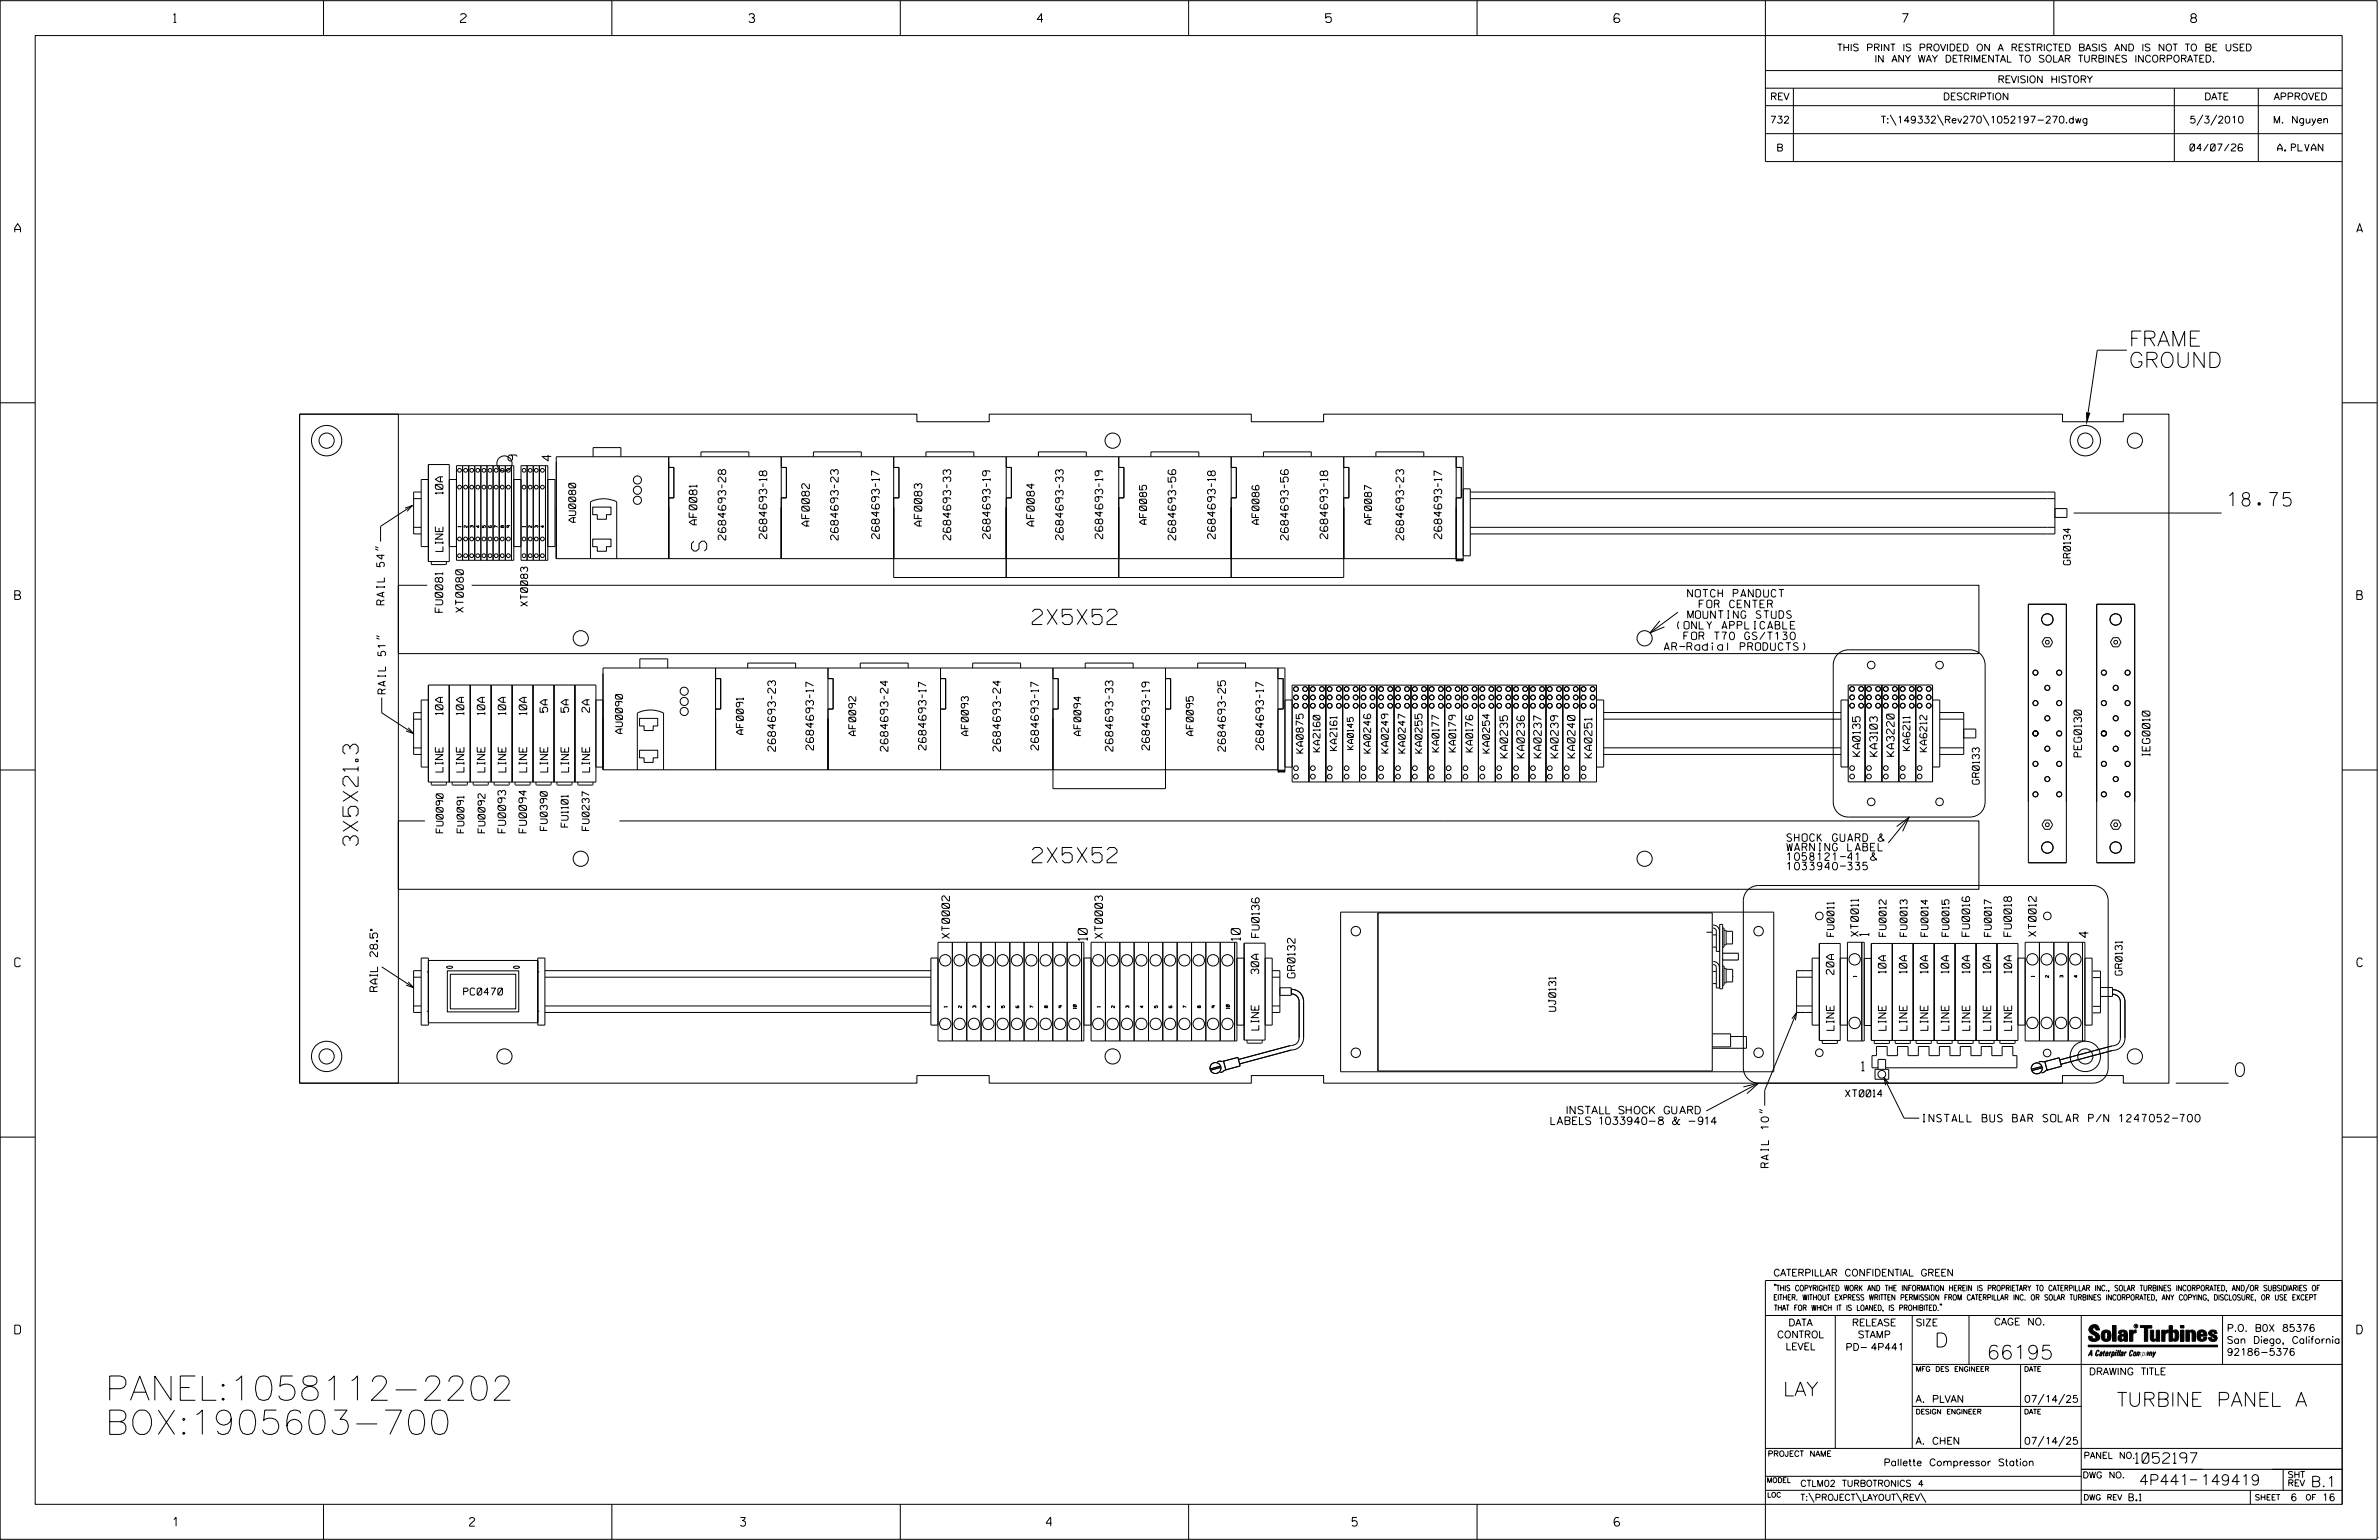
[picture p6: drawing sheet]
<svg xmlns="http://www.w3.org/2000/svg" width="864mm" height="559mm" viewBox="0 0 864 559" stroke-linecap="round" stroke-linejoin="round" font-family="sans-serif">
<defs><g id="words">
<g font-size="8.8">
<text x="38.1" y="508.1">PANEL:1058112-2202</text>
<text x="38.1" y="520.5">BOX:1905603-700</text>
</g>
<g font-size="5.5">
<text x="772.8" y="125.6">FRAME</text>
<text x="772.8" y="133.4">GROUND</text>
<text x="256.5" y="200" transform="rotate(-90 256.5 200)">S</text>
<text x="374.7" y="226.6">2X5X52</text>
<text x="130" y="306.9" transform="rotate(-90 130 306.9)">3X5X21.3</text>
<text x="374.7" y="313">2X5X52</text>
</g>
<g font-size="5.1">
<text x="702.3" y="488.8">D</text>
<text x="721.2" y="493.2">66195</text>
<text x="647.3" y="506.5">LAY</text>
<text x="768.4" y="510.3">TURBINE PANEL A</text>
</g>
<g font-size="5">
<text x="808.9" y="183.7">18.75</text>
<text x="811.5" y="390.6">0</text>
</g>
<g font-size="3.8">
<text x="775.1" y="531">1052197</text>
<text x="776.5" y="538.9">4P441</text>
<text x="798.8" y="538.9">149419</text>
<text x="838.8" y="539.5">B.1</text>
</g>
<g font-size="3.3">
<text x="187.8" y="167.3" transform="rotate(-90 187.8 167.3)">9</text>
<text x="200.1" y="167.3" transform="rotate(-90 200.1 167.3)">4</text>
<text x="394.7" y="341.2" transform="rotate(-90 394.7 341.2)">10</text>
<text x="450.3" y="341.2" transform="rotate(-90 450.3 341.2)">10</text>
<text x="678.4" y="339.6" transform="rotate(-90 678.4 339.6)">1</text>
<text x="758.1" y="340.2" transform="rotate(-90 758.1 340.2)">4</text>
<text x="675.7" y="388.5">1</text>
</g>
<g font-size="3.2">
<text x="63" y="8.2">1</text>
<text x="167.2" y="8.2">2</text>
<text x="271.8" y="8.2">3</text>
<text x="376.5" y="8.2">4</text>
<text x="481.2" y="8.2">5</text>
<text x="690.6" y="8.2">7</text>
<text x="795.3" y="8.2">8</text>
<text x="5.4" y="84.3">A</text>
<text x="855.5" y="84.3">A</text>
<text x="5.4" y="217.5">B</text>
<text x="855.6" y="217.5">B</text>
<text x="5.4" y="350.8">C</text>
<text x="855.6" y="350.8">C</text>
<text x="5.4" y="484">D</text>
<text x="855.6" y="484">D</text>
<text x="62.8" y="553.8">1</text>
<text x="170.4" y="553.8">2</text>
<text x="268.8" y="553.8">3</text>
<text x="379.8" y="553.8">4</text>
<text x="490.8" y="553.8">5</text>
<text x="585.9" y="553.8">6</text>
</g>
<g font-size="2.8">
<text x="160.8" y="179.3" transform="rotate(-90 160.8 179.3)">10A</text>
<text x="253" y="190.4" transform="rotate(-90 253 190.4)">AF0081</text>
<text x="293.8" y="190.9" transform="rotate(-90 293.8 190.9)">AF0082</text>
<text x="334.6" y="190.9" transform="rotate(-90 334.6 190.9)">AF0083</text>
<text x="375.5" y="190.9" transform="rotate(-90 375.5 190.9)">AF0084</text>
<text x="263.4" y="195.9" transform="rotate(-90 263.4 195.9)">2684693-28</text>
<text x="278.3" y="195.5" transform="rotate(-90 278.3 195.5)">2684693-18</text>
<text x="304.3" y="195.9" transform="rotate(-90 304.3 195.9)">2684693-23</text>
<text x="319.2" y="195.5" transform="rotate(-90 319.2 195.5)">2684693-17</text>
<text x="345.1" y="195.9" transform="rotate(-90 345.1 195.9)">2684693-33</text>
<text x="359.5" y="195.5" transform="rotate(-90 359.5 195.5)">2684693-19</text>
<text x="386" y="195.9" transform="rotate(-90 386 195.9)">2684693-33</text>
<text x="400.3" y="195.5" transform="rotate(-90 400.3 195.5)">2684693-19</text>
<text x="426.8" y="195.9" transform="rotate(-90 426.8 195.9)">2684693-56</text>
<text x="441.1" y="195.5" transform="rotate(-90 441.1 195.5)">2684693-18</text>
<text x="467.6" y="195.9" transform="rotate(-90 467.6 195.9)">2684693-56</text>
<text x="482" y="195.5" transform="rotate(-90 482 195.5)">2684693-18</text>
<text x="509.5" y="195.9" transform="rotate(-90 509.5 195.9)">2684693-23</text>
<text x="523.4" y="195.5" transform="rotate(-90 523.4 195.5)">2684693-17</text>
<text x="160.8" y="200.1" transform="rotate(-90 160.8 200.1)">LINE</text>
<text x="139.5" y="219.4" transform="rotate(-90 139.5 219.4)">RAIL 54&quot;</text>
<text x="612.6" y="216.7">NOTCH PANDUCT</text>
<text x="616.8" y="220.5">FOR CENTER</text>
<text x="160.7" y="222.2" transform="rotate(-90 160.7 222.2)">FU0081</text>
<text x="168.2" y="222.2" transform="rotate(-90 168.2 222.2)">XT0080</text>
<text x="611.1" y="224.4">MOUNTING STUDS</text>
<text x="608.5" y="228.2">(ONLY APPLICABLE</text>
<text x="609.9" y="232.1">FOR T70 GS/T130</text>
<text x="604.1" y="236">AR-Radial PRODUCTS)</text>
<text x="140" y="251.7" transform="rotate(-90 140 251.7)">RAIL 51&quot;</text>
<text x="160.8" y="259.4" transform="rotate(-90 160.8 259.4)">10A</text>
<text x="168.4" y="259.4" transform="rotate(-90 168.4 259.4)">10A</text>
<text x="176" y="259.4" transform="rotate(-90 176 259.4)">10A</text>
<text x="183.6" y="259.4" transform="rotate(-90 183.6 259.4)">10A</text>
<text x="191.2" y="259.4" transform="rotate(-90 191.2 259.4)">10A</text>
<text x="198.8" y="258.5" transform="rotate(-90 198.8 258.5)">5A</text>
<text x="206.4" y="258.5" transform="rotate(-90 206.4 258.5)">5A</text>
<text x="214" y="258.5" transform="rotate(-90 214 258.5)">2A</text>
<text x="281.5" y="272.6" transform="rotate(-90 281.5 272.6)">2684693-23</text>
<text x="295.3" y="272.1" transform="rotate(-90 295.3 272.1)">2684693-17</text>
<text x="322.3" y="272.6" transform="rotate(-90 322.3 272.6)">2684693-24</text>
<text x="336.2" y="272.1" transform="rotate(-90 336.2 272.1)">2684693-17</text>
<text x="363.2" y="272.6" transform="rotate(-90 363.2 272.6)">2684693-24</text>
<text x="377" y="272.1" transform="rotate(-90 377 272.1)">2684693-17</text>
<text x="404" y="272.5" transform="rotate(-90 404 272.5)">2684693-33</text>
<text x="417.3" y="272.1" transform="rotate(-90 417.3 272.1)">2684693-19</text>
<text x="444.8" y="272.6" transform="rotate(-90 444.8 272.6)">2684693-25</text>
<text x="458.7" y="272.1" transform="rotate(-90 458.7 272.1)">2684693-17</text>
<text x="547.3" y="275" transform="rotate(-90 547.3 275)">KA0235</text>
<text x="553.4" y="275" transform="rotate(-90 553.4 275)">KA0236</text>
<text x="559.5" y="275" transform="rotate(-90 559.5 275)">KA0237</text>
<text x="565.6" y="275" transform="rotate(-90 565.6 275)">KA0239</text>
<text x="571.8" y="275" transform="rotate(-90 571.8 275)">KA0240</text>
<text x="577.9" y="275" transform="rotate(-90 577.9 275)">KA0251</text>
<text x="675.2" y="274.4" transform="rotate(-90 675.2 274.4)">KA0135</text>
<text x="681.5" y="274.4" transform="rotate(-90 681.5 274.4)">KA3103</text>
<text x="687.6" y="274.4" transform="rotate(-90 687.6 274.4)">KA3220</text>
<text x="755.6" y="274.6" transform="rotate(-90 755.6 274.6)">PEG0130</text>
<text x="780.4" y="274.3" transform="rotate(-90 780.4 274.3)">IEG0010</text>
<text x="160.8" y="280.1" transform="rotate(-90 160.8 280.1)">LINE</text>
<text x="168.4" y="280.1" transform="rotate(-90 168.4 280.1)">LINE</text>
<text x="176" y="280.1" transform="rotate(-90 176 280.1)">LINE</text>
<text x="183.6" y="280.1" transform="rotate(-90 183.6 280.1)">LINE</text>
<text x="191.2" y="280.1" transform="rotate(-90 191.2 280.1)">LINE</text>
<text x="198.8" y="280.1" transform="rotate(-90 198.8 280.1)">LINE</text>
<text x="206.4" y="280.1" transform="rotate(-90 206.4 280.1)">LINE</text>
<text x="214" y="280.1" transform="rotate(-90 214 280.1)">LINE</text>
<text x="183.5" y="302.2" transform="rotate(-90 183.5 302.2)">FU0093</text>
<text x="191.1" y="302.2" transform="rotate(-90 191.1 302.2)">FU0094</text>
<text x="648.7" y="305.3">SHOCK GUARD &amp;</text>
<text x="648.7" y="308.7">WARNING LABEL</text>
<text x="648.7" y="315.6">1033940-335</text>
<text x="648.7" y="312.2">1058121-41 &amp;</text>
<text x="344.7" y="340.5" transform="rotate(-90 344.7 340.5)">XT0002</text>
<text x="400.2" y="340.5" transform="rotate(-90 400.2 340.5)">XT0003</text>
<text x="457.1" y="340.2" transform="rotate(-90 457.1 340.2)">FU0136</text>
<text x="674.6" y="339.8" transform="rotate(-90 674.6 339.8)">XT0011</text>
<text x="715" y="339.8" transform="rotate(-90 715 339.8)">FU0016</text>
<text x="730.2" y="339.8" transform="rotate(-90 730.2 339.8)">FU0018</text>
<text x="739.1" y="339.8" transform="rotate(-90 739.1 339.8)">XT0012</text>
<text x="456.9" y="353.4" transform="rotate(-90 456.9 353.4)">30A</text>
<text x="665.7" y="353.6" transform="rotate(-90 665.7 353.6)">20A</text>
<text x="684.6" y="353.1" transform="rotate(-90 684.6 353.1)">10A</text>
<text x="692.2" y="353.1" transform="rotate(-90 692.2 353.1)">10A</text>
<text x="699.8" y="353.1" transform="rotate(-90 699.8 353.1)">10A</text>
<text x="707.4" y="353.1" transform="rotate(-90 707.4 353.1)">10A</text>
<text x="715" y="353.1" transform="rotate(-90 715 353.1)">10A</text>
<text x="722.6" y="353.1" transform="rotate(-90 722.6 353.1)">10A</text>
<text x="730.2" y="353.1" transform="rotate(-90 730.2 353.1)">10A</text>
<text x="137" y="359.8" transform="rotate(-90 137 359.8)">RAIL 28.5&quot;</text>
<text x="470.1" y="354.8" transform="rotate(-90 470.1 354.8)">GR0132</text>
<text x="456.9" y="373.8" transform="rotate(-90 456.9 373.8)">LINE</text>
<text x="665.8" y="373.9" transform="rotate(-90 665.8 373.9)">LINE</text>
<text x="684.6" y="373.9" transform="rotate(-90 684.6 373.9)">LINE</text>
<text x="692.2" y="373.9" transform="rotate(-90 692.2 373.9)">LINE</text>
<text x="699.8" y="373.9" transform="rotate(-90 699.8 373.9)">LINE</text>
<text x="707.5" y="373.9" transform="rotate(-90 707.5 373.9)">LINE</text>
<text x="715.1" y="373.9" transform="rotate(-90 715.1 373.9)">LINE</text>
<text x="722.7" y="373.9" transform="rotate(-90 722.7 373.9)">LINE</text>
<text x="730.3" y="373.9" transform="rotate(-90 730.3 373.9)">LINE</text>
<text x="568.9" y="404.2">INSTALL SHOCK GUARD</text>
<text x="697.5" y="407.1">INSTALL BUS BAR SOLAR P/N 1247052-700</text>
<text x="563" y="408.1">LABELS 1033940-8 &amp; -914</text>
<text x="642" y="423.6" transform="rotate(-90 642 423.6)">RAIL 10&quot;</text>
</g>
<g font-size="2.5">
<text x="666.9" y="18.5">THIS PRINT IS PROVIDED ON A RESTRICTED BASIS AND IS NOT TO BE USED</text>
<text x="680.5" y="22.6">IN ANY WAY DETRIMENTAL TO SOLAR TURBINES INCORPORATED.</text>
<text x="725.1" y="30">REVISION HISTORY</text>
<text x="642.6" y="36.3">REV</text>
<text x="705.3" y="36.3">DESCRIPTION</text>
<text x="800.2" y="36.3">DATE</text>
<text x="825.4" y="36.3">APPROVED</text>
<text x="642.5" y="44.7">732</text>
<text x="682.8" y="44.7">T:\149332\Rev270\1052197-270.dwg</text>
<text x="794.8" y="44.7">5/3/2010</text>
<text x="825.1" y="44.7">M. Nguyen</text>
<text x="644.8" y="54.8">B</text>
<text x="795" y="54.8">04/07/26</text>
<text x="826.8" y="54.8">A. PLVAN</text>
<text x="209" y="189.5" transform="rotate(-90 209 189.5)">AU0080</text>
<text x="416.2" y="190.3" transform="rotate(-90 416.2 190.3)">AF0085</text>
<text x="457" y="190.3" transform="rotate(-90 457 190.3)">AF0086</text>
<text x="497.9" y="190.3" transform="rotate(-90 497.9 190.3)">AF0087</text>
<text x="751.6" y="204.9" transform="rotate(-90 751.6 204.9)">GR0134</text>
<text x="191.5" y="219.9" transform="rotate(-90 191.5 219.9)">XT0083</text>
<text x="226" y="266.2" transform="rotate(-90 226 266.2)">AU0090</text>
<text x="269.8" y="266.5" transform="rotate(-90 269.8 266.5)">AF0091</text>
<text x="310.7" y="266.9" transform="rotate(-90 310.7 266.9)">AF0092</text>
<text x="351.5" y="266.9" transform="rotate(-90 351.5 266.9)">AF0093</text>
<text x="392.3" y="266.9" transform="rotate(-90 392.3 266.9)">AF0094</text>
<text x="433.2" y="266.9" transform="rotate(-90 433.2 266.9)">AF0095</text>
<text x="473.1" y="273.3" transform="rotate(-90 473.1 273.3)">KA0875</text>
<text x="479.2" y="272.8" transform="rotate(-90 479.2 272.8)">KA2160</text>
<text x="485.3" y="272.4" transform="rotate(-90 485.3 272.4)">KA2161</text>
<text x="497.6" y="273.3" transform="rotate(-90 497.6 273.3)">KA0246</text>
<text x="504" y="273.3" transform="rotate(-90 504 273.3)">KA0249</text>
<text x="510.1" y="273.3" transform="rotate(-90 510.1 273.3)">KA0247</text>
<text x="516.2" y="273.3" transform="rotate(-90 516.2 273.3)">KA0255</text>
<text x="522.3" y="272.8" transform="rotate(-90 522.3 272.8)">KA0177</text>
<text x="528.5" y="272.8" transform="rotate(-90 528.5 272.8)">KA0179</text>
<text x="534.6" y="272.8" transform="rotate(-90 534.6 272.8)">KA0176</text>
<text x="540.7" y="273.3" transform="rotate(-90 540.7 273.3)">KA0254</text>
<text x="693.3" y="272.3" transform="rotate(-90 693.3 272.3)">KA6211</text>
<text x="699.4" y="272.8" transform="rotate(-90 699.4 272.8)">KA6212</text>
<text x="718.5" y="284.5" transform="rotate(-90 718.5 284.5)">GR0133</text>
<text x="160.9" y="302.2" transform="rotate(-90 160.9 302.2)">FU0090</text>
<text x="168.4" y="302.2" transform="rotate(-90 168.4 302.2)">FU0091</text>
<text x="176.1" y="302.2" transform="rotate(-90 176.1 302.2)">FU0092</text>
<text x="198.6" y="301.3" transform="rotate(-90 198.6 301.3)">FU0390</text>
<text x="206.2" y="300.1" transform="rotate(-90 206.2 300.1)">FU1101</text>
<text x="213.8" y="301.3" transform="rotate(-90 213.8 301.3)">FU0237</text>
<text x="665.8" y="339.8" transform="rotate(-90 665.8 339.8)">FU0011</text>
<text x="684.7" y="339.8" transform="rotate(-90 684.7 339.8)">FU0012</text>
<text x="692.3" y="339.8" transform="rotate(-90 692.3 339.8)">FU0013</text>
<text x="699.9" y="339.8" transform="rotate(-90 699.9 339.8)">FU0014</text>
<text x="707.5" y="339.8" transform="rotate(-90 707.5 339.8)">FU0015</text>
<text x="722.9" y="339.8" transform="rotate(-90 722.9 339.8)">FU0017</text>
<text x="770.3" y="353.8" transform="rotate(-90 770.3 353.8)">GR0131</text>
<text x="168.3" y="361.1">PC0470</text>
<text x="564.8" y="367" transform="rotate(-90 564.8 367)">UJ0131</text>
<text x="669.9" y="398">XT0014</text>
<text x="643.8" y="463">CATERPILLAR CONFIDENTIAL GREEN</text>
<text x="645.1" y="485.5">CONTROL</text>
<text x="649.2" y="481.1">DATA</text>
<text x="672.3" y="481.1">RELEASE</text>
<text x="674.4" y="485.5">STAMP</text>
<text x="695.4" y="481.1">SIZE</text>
<text x="723.8" y="480.8">CAGE NO.</text>
<text x="808.4" y="483.1">P.O. B0X 85376</text>
<text x="648.2" y="489.8">LEVEL</text>
<text x="669.9" y="490">PD- 4P441</text>
<text x="808.4" y="487.5">San Diego, California</text>
<text x="808.4" y="491.8">92186-5376</text>
<text x="758.3" y="498.9">DRAWING TITLE</text>
<text x="695.4" y="508.9">A. PLVAN</text>
<text x="734.8" y="508.9">07/14/25</text>
<text x="695.4" y="524.1">A. CHEN</text>
<text x="734.8" y="524.1">07/14/25</text>
<text x="683.7" y="531.9">Pallette Compressor Station</text>
<text x="772.8" y="544.6">B.1</text>
<text x="831.4" y="544.6">6</text>
<text x="842.9" y="544.6">16</text>
</g>
<g font-size="2.3">
<text x="756.4" y="529.2">PANEL NO.</text>
<text x="653.5" y="539.4">CTLM02 TURBOTRONICS 4</text>
<text x="756" y="536.3">DWG NO.</text>
<text x="830.4" y="539.3">REV</text>
<text x="830.4" y="536.2">SHT</text>
<text x="653.5" y="544.5">T:\PROJECT\LAYOUT\REV\</text>
</g>
<text font-size="2.2" x="491.3" y="272" transform="rotate(-90 491.3 272)">KA0145</text>
<g font-size="2">
<text x="643.8" y="468.4">&quot;THIS COPYRIGHTED WORK AND THE INFORMATION HEREIN IS PROPRIETARY TO CATERPILLAR INC., SOLAR TURBINES INCORPORATED, AND/OR SUBSIDIARIES OF</text>
<text x="643.8" y="471.8">EITHER. WITHOUT EXPRESS WRITTEN PERMISSION FROM CATERPILLAR INC. OR SOLAR TURBINES INCORPORATED, ANY COPYING, DISCLOSURE, OR USE EXCEPT</text>
<text x="644" y="475.6">THAT FOR WHICH IT IS LOANED, IS PROHIBITED.&quot;</text>
<text x="641.7" y="528.5">PROJECT NAME</text>
<text x="756.3" y="544.3">DWG REV</text>
<text x="818.5" y="544.3">SHEET</text>
<text x="836.9" y="544.3">OF</text>
</g>
<g font-size="1.8">
<text x="695.4" y="497.6">MFG DES ENGINEER</text>
<text x="734.8" y="497.6">DATE</text>
<text x="695.4" y="513.1">DESIGN ENGINEER</text>
<text x="734.8" y="513.1">DATE</text>
<text x="641.3" y="538">MODEL</text>
<text x="641.5" y="543.3">LOC</text>
</g>
<g font-size="1.1">
<text x="167.4" y="191.3" transform="rotate(-90 167.4 191.3)">1</text>
<text x="169.6" y="191.4" transform="rotate(-90 169.6 191.4)">2</text>
<text x="171.8" y="191.4" transform="rotate(-90 171.8 191.4)">3</text>
<text x="174" y="191.4" transform="rotate(-90 174 191.4)">4</text>
<text x="176.2" y="191.4" transform="rotate(-90 176.2 191.4)">5</text>
<text x="178.4" y="191.4" transform="rotate(-90 178.4 191.4)">6</text>
<text x="180.7" y="191.4" transform="rotate(-90 180.7 191.4)">7</text>
<text x="182.9" y="191.4" transform="rotate(-90 182.9 191.4)">8</text>
<text x="185.1" y="191.4" transform="rotate(-90 185.1 191.4)">9</text>
<text x="190.8" y="191.3" transform="rotate(-90 190.8 191.3)">1</text>
<text x="193" y="191.4" transform="rotate(-90 193 191.4)">2</text>
<text x="195.2" y="191.4" transform="rotate(-90 195.2 191.4)">3</text>
<text x="197.4" y="191.4" transform="rotate(-90 197.4 191.4)">4</text>
<text x="674" y="354.5" transform="rotate(-90 674 354.5)">1</text>
<text x="738.5" y="354.5" transform="rotate(-90 738.5 354.5)">1</text>
<text x="743.7" y="354.7" transform="rotate(-90 743.7 354.7)">2</text>
<text x="748.9" y="354.7" transform="rotate(-90 748.9 354.7)">3</text>
<text x="754.1" y="354.7" transform="rotate(-90 754.1 354.7)">4</text>
<text x="343.8" y="365.5" transform="rotate(-90 343.8 365.5)">1</text>
<text x="349" y="365.7" transform="rotate(-90 349 365.7)">2</text>
<text x="354.2" y="365.7" transform="rotate(-90 354.2 365.7)">3</text>
<text x="359.5" y="365.7" transform="rotate(-90 359.5 365.7)">4</text>
<text x="364.7" y="365.7" transform="rotate(-90 364.7 365.7)">5</text>
<text x="375.1" y="365.7" transform="rotate(-90 375.1 365.7)">7</text>
<text x="380.3" y="365.7" transform="rotate(-90 380.3 365.7)">8</text>
<text x="385.5" y="365.7" transform="rotate(-90 385.5 365.7)">9</text>
<text x="399.4" y="365.5" transform="rotate(-90 399.4 365.5)">1</text>
<text x="404.6" y="365.7" transform="rotate(-90 404.6 365.7)">2</text>
<text x="409.8" y="365.7" transform="rotate(-90 409.8 365.7)">3</text>
<text x="415" y="365.7" transform="rotate(-90 415 365.7)">4</text>
<text x="420.2" y="365.7" transform="rotate(-90 420.2 365.7)">5</text>
<text x="425.4" y="365.7" transform="rotate(-90 425.4 365.7)">6</text>
<text x="430.6" y="365.7" transform="rotate(-90 430.6 365.7)">7</text>
<text x="435.8" y="365.7" transform="rotate(-90 435.8 365.7)">8</text>
<text x="441" y="365.7" transform="rotate(-90 441 365.7)">9</text>
<text x="390.7" y="366" transform="rotate(-90 390.7 366)">10</text>
<text x="446.3" y="366" transform="rotate(-90 446.3 366)">10</text>
</g>
<text font-size=".9" x="775.1" y="481.7">R</text>
</g></defs>
<g fill="none" stroke="#000" stroke-width=".36">
<path d="M.1 .2h862.8v558.4h-862.8zM12.8 12.9h837.4v533h-837.4zM117.4 .2v12.7M222.1 .2v12.7M326.8 .2v12.7M431.5 .2v12.7M536.2 .2v12.7M587.9 5.5l-.5-.5h-1l-.5 1v1.7l.5 .4h1l.6-.4v-.6l-.6-.5h-1l-.5 .5M640.9 .2v58.4h209.3M745.6 .2v12.7M640.9 25.6h209.3M640.9 32h209.3"/>
<path d="M640.9 38.3h209.3M651 32v26.6M789.3 32v26.6M819.8 32v26.6M640.9 48.5h209.3M686.2 41.7l2.1 3.8M703.3 41.7l2.2 3.8M719.9 41.7l2.1 3.8M799.6 41.7l-2.1 3.8M804.7 41.7l-2.2 3.8M772.1 127.1h-10.8l-3.3 22.5M.1 146.2h12.7"/>
<path d="M108.8 150.3h35.8v242.7h-35.8zM108.8 150.3h224v2.7h26.3v-2.7h95.1v2.7h26.3v-2.7h268.2v2.7h22.1v-2.7h16.5v242.7h-16.5v-2.7h-22.1v2.7h-268.2v-2.7h-26.3v2.7h-95.1v-2.7h-26.3v2.7h-224zM850.2 146.2h12.7M152.9 178.5h-2.8v15.2h2.8M155.5 168.6h7.6v35.2h-7.6zM155.5 174h-2.6v24.3h2.6M163.1 174h2.6M165.7 169h20.8v34.3h-20.8zM167.9 169v34.3M170.1 169v34.3M172.3 169v34.3M174.6 169v34.3"/>
<path d="M176.8 169v34.3M179 169v34.3M181.2 169v34.3M183.4 169v34.3M185.7 169v34.3M186.5 174h2.6M189.1 169h9.8v34.3h-9.8zM191.3 169v34.3M193.6 169v34.3M195.8 169v34.3M198 169v34.3M198.9 174h2.6v24.3h-2.6"/>
<path d="M215.3 165.7v-3.3h10.1v3.3M242.7 165.7v37M242.7 169.6h1.9v11.1h-1.9M254.5 165.7v-1.7h17.4v1.7M283.6 165.7v37M283.6 169.6h1.9v11.1h-1.9M295.3 165.7v-1.7h17.4v1.7M324.4 169.6h1.9v11.1h-1.9M324.4 165.7v43.8l163.4 .1v-43.9M336.1 165.7v-1.7h17.4v1.7M365.3 169.6h1.8v11.1h-1.8M365.3 165.7v43.8"/>
<path d="M376.9 165.7v-1.7h17.4v1.7M406.1 169.6h1.9v11.1h-1.9M406.1 165.7v43.8M417.8 165.7v-1.7h17.4v1.7M446.9 169.6h1.9v11.1h-1.9M446.9 165.7v43.8M458.6 165.7v-1.7h17.4v1.7M487.8 169.6h1.9v11.1h-1.9M499.5 165.7v-1.7h17.4v1.7M528.6 169.6h1.9v11.1h-1.9M528.6 165.7v37.8M531.1 177.4h2.6v24.3h-2.6"/>
<path d="M533.7 178.5h212.2v15.2h-212.2M136.2 199.2l1.1 .5M136.2 198.4l1.1 .4M147 184.4l2.7-1-1.9 2.1M149.7 183.4l-11.6 7.6v5.5M150.1 191.3h2.8M150.1 180.9h2.8M163.1 198.3h2.6M186.5 198.3h2.6M215.2 184h6.6v2.8h-1.7v1.6h-3.3v-1.6h-1.6zM215.2 195.6h6.6v2.8h-1.7v1.6h-3.3v-1.6h-1.6zM533.7 191.3h212.2"/>
<path d="M533.7 180.9h212.2M745.9 184.5h4.4v3.2h-4.4M752.8 186.2h53.6M155.1 212.4h-10.5v24.8h573.8v-24.8h-547.2M156.6 203.8l.2 1.1h5l.2-1.1M214.3 202.7v-20.6a10.9 10.9 0 0 1 9.6 0v20.6M528.6 202.7h-326.7v-37h329.2v37.8M528.6 203.5h2.5M528.6 203.5l2.5-.7h-2.5l2.5 .7M736.3 219.3h13.8v93.8h-13.8zM761.1 219.3h13.8v93.8h-13.8zM136.6 231.5l1.1 .5"/>
<path d="M136.6 230.6l1.1 .5M602.5 225.3l-3.6 4.4 5.3-2.2M609.1 222.1l-10.2 7.6M667.1 237.4l2.1-1.3 1.8-.3h44.1a5.5 5.5 0 0 1 5.5 5.5v49.7a5.4 5.4 0 0 1-5.5 5.5h-44.1a5.4 5.4 0 0 1-5.5-5.5v-49.7l.5-2.4zM742.2 231.4h1.9l1 1.6-1 1.7h-1.9l-.9-1.7zM767 231.4h2l1 1.6-1 1.7h-2l-.9-1.7zM138.6 253.1v5.6l11.5 7.5M153 258.6h-2.9v15.2h2.9M155.5 248.6h60.8v35.2h-60.8zM155.5 254h-2.6v24.3h2.6M163.1 248.6v35.2M170.7 248.6v35.2"/>
<path d="M178.3 248.6v35.2M185.9 248.6v35.2M193.5 248.6v35.2M201.1 248.6v35.2M208.7 248.6v35.2M216.3 254h2.6M232.3 242.4v-3.3h10.1v3.3M259.8 246.2h1.8v11.1h-1.8M259.8 242.4v36.9M271.4 242.4v-1.8h17.4v1.8M300.6 246.2h1.8v11.1h-1.8M300.6 242.4v36.9"/>
<path d="M312.3 242.4v-1.8h17.4v1.8M341.4 246.2h1.9v11.1h-1.9M341.4 242.4v36.9M353.1 242.4v-1.8h17.4v1.8M382.2 242.4v43.8h40.9v-43.8M382.2 246.2h1.9v11.1h-1.9M393.9 242.4v-1.8h17.4v1.8M423.1 246.2h1.9v11.1h-1.9M434.8 242.4v-1.8h17.4v1.8M463.9 246.2h1.9v11.1h-1.9M463.9 242.4v37.7M466.4 254h2.7"/>
<path d="M469.1 248.6h30.6v35.1h-30.6zM475.2 248.6v35.1M481.3 248.6v35.1M487.4 248.6v35.1M493.5 248.6v35.1M500 248.6h79.5v35.1h-79.5zM506.1 248.6v35.1M512.2 248.6v35.1M518.3 248.6v35.1M524.4 248.6v35.1M530.6 248.6v35.1M536.7 248.6v35.1"/>
<path d="M542.8 248.6v35.1M548.9 248.6v35.1M555.1 248.6v35.1M561.2 248.6v35.1M567.3 248.6v35.1M573.4 248.6v35.1M579.5 254h2.7v24.3h-2.7M582.2 258.6h86.1M670.9 248.6h30.6v35.1h-30.6zM670.9 254h-2.6v24.3h2.6M677.1 248.6v35.1M683.2 248.6v35.1"/>
<path d="M689.3 248.6v35.1M695.4 248.6v35.1M701.5 254h2.6v24.3h-2.6M704.1 258.6h8.8v15.2h-8.8M.1 279.4h12.7M148.2 264.1l1.9 2.1-2.7-.9M150.1 271.4h2.9M150.1 260.9h2.9M216.3 278.3h2.6M231.4 279.3v-20.6a10.9 10.9 0 0 1 9.5 0v20.6M232.2 260.7h6.6v2.7h-1.7v1.7h-3.3v-1.7h-1.6zM232.2 272.2h6.6v2.8h-1.7v1.6h-3.3v-1.6h-1.6z"/>
<path d="M463.9 279.3h-245v-36.9h247.5v37.7M466.4 278.3h2.7M582.2 273.8h86.1M582.2 271.4h86.1M582.2 260.9h86.1M704.1 271.4h8.8M704.1 260.9h8.8M712.9 264.5h4.3v3.3h-4.3M850.2 279.4h12.7M154.3 297.9h-9.7v24.8h573.8v-24.8h-493.5M156.6 283.8l.2 1.1h5l.2-1.1M164.1 283.8l.3 1.1h5l.3-.2v-.9"/>
<path d="M171.8 283.8l.2 1.1h5l.2-1.1M179.4 283.8l.2 1.1h5l.3-.2v-.9M187 283.8l.2 1.1h5l.2-1.1M194.6 283.8l.2 1.1h5l.3-.2v-.9M202.2 283.8l.2 1.1h5l.2-1.1M209.8 283.8l.2 1.1h5l.3-.2v-.9M463.9 280.1h2.5M463.9 280.1l2.5-.6h-2.5l2.5 .6M688.5 299.9l4.6-3.4-2.4 5.2M693.1 296.5l-7.6 9.4M742.2 297.6h1.9l1 1.7-1 1.6h-1.9l-.9-1.6zM767 297.6h2l1 1.7-1 1.6h-2l-.9-1.6z"/>
<path d="M486.7 331h157.2v57.9h-157.2zM500.2 331.3h121.4v57.3h-121.4zM619.5 338.3h2.1M621.8 335.7a2.23 2.23 0 0 1 2.4 2.2v7.3h-1.2v-7.3l-.4-.9-.8-.2M621.8 339.2h1.2M624.3 335.4h1v23.4h-1zM625.3 336.7h.5v7h-.5M625.8 337.6h.8v5.3h-.8M626.6 337.9h2.3v4.6h-2.3M634.5 322.9l2-1.3 1.9-.3h121.3a5.5 5.5 0 0 1 5.6 5.5v60.7a5.5 5.5 0 0 1-5.6 5.5h-121.3a5.5 5.5 0 0 1-5.6-5.5v-60.7l.4-1.8zM138.6 350.8l11.5 7.6M148.2 356.3l1.9 2.1-2.7-.9"/>
<path d="M150.1 354.6h2.8M152.9 352.2h-2.8v15.2h2.8M152.9 347.6h2.6v24.4h-2.6zM154.9 352.6h.6M155.5 348.5h39.7M162.2 350.8l1.5-.2 .6 .4a1.67 1.67 0 0 1-2.2 0zM162.4 352.3h25.9v14.9h-25.9zM163.5 353.5h23.7v12.6h-23.7zM186.5 350.8l1.4-.2 .7 .4a1.67 1.67 0 0 1-2.2 0zM195.2 347.6h2.6v24.4h-2.6zM195.2 352.6h.6M197.8 352.2h140.1"/>
<path d="M197.8 354.6h140.1M340.5 347.6h-2.6v24.4h2.6M345.7 341.9v35.8M350.9 341.9v35.8M356.1 341.9v35.8M361.4 341.9v35.8M366.6 341.9v35.8M371.8 341.9v35.8M377 341.9v35.8M382.2 341.9v35.8M387.4 341.9v35.8M392.6 341.9h-52.1v35.8h53v-35.8h-.9v35.8"/>
<path d="M393.5 347.6h2.6M396.1 341.9h52.9v35.8h-52.9zM401.3 341.9v35.8M406.5 341.9v35.8M411.7 341.9v35.8M416.9 341.9v35.8M422.1 341.9v35.8M427.3 341.9v35.8M432.5 341.9v35.8M437.7 341.9v35.8M442.9 341.9v35.8M448.2 341.9v35.8"/>
<path d="M449 347.7h2.6M451.6 342.2h7.6v35.2h-7.6zM459.2 347.7h2.6v24.3h-2.6M461.8 352.2h2.8v15.2h-2.8M461.8 354.6h2.8M464.6 358.4h4.1v2.8h-4.1M468.7 359a4.3 4.3 0 0 1 4.5 4.4v13.2a4.3 4.3 0 0 1-4.4 4.4l-18.8 5M621.8 348.9a2.23 2.23 0 0 1 2.4 2.2v7.4h-1.2v-7.4l-.4-.9-.8-.2M621.8 356.9h1.2M621.8 352.5h1.2M621.8 343.7h1.2M625.3 350.5h.5v7h-.5"/>
<path d="M625.4 345.8l.3 .2 .2-.2 .3 .2 .3-.2 .2 .2 .3-.2 .3 .2 .3-.2 .2 .2 .3-.2 .3 .2 .3-.2 .2 .2 .3-.2 .3 .2 .3-.2 .3 .2 .8-.2 .1 2.6-.4 .1-.3-.3-.2 .3-.3-.3-.3 .3-.3-.3-.3 .3-.2-.3-.3 .3-.3-.3-.3 .3-.2-.3-.3 .3-.3-.3-.3 .3-.2-.3-.3 .3-.3-.3-.2 .3-.4-.6M625.4 345.8h-.1M625.8 351.4h.8v5.3h-.8M626.6 351.7h2.4v4.6h-2.4M652.2 354.6h5.6M657.8 352.2h-5.6v15.2M660.4 347.7h-2.6v24.3h2.6M660.4 342.3h7.6v35.2h-7.6zM668 347.7h2.6M670.6 341.9h6.1v35.8h-6.1zM675.9 341.9v35.8M676.7 347.8h2.6"/>
<path d="M679.3 342.3h53.2v35.2h-53.2zM686.9 342.3v35.2M694.5 342.3v35.2M702.1 342.3v35.2M709.7 342.3v35.2M717.3 342.3v35.2M724.9 342.3v35.2M732.5 347.7h2.7M735.2 341.9h21.6v35.8h-21.6zM740.3 341.9v35.8M745.6 341.9v35.8M750.8 341.9v35.8"/>
<path d="M756 341.9v35.8M756.8 347.7h2.7v24.3h-2.7M759.7 352.4h2.8v15.1h-2.8M759.7 354.7h2.8M762.5 358.3h4.4v3.3h-4.4M766.9 359.1a4.5 4.5 0 0 1 4.5 4.4v13.2a4.5 4.5 0 0 1-4.4 4.4l-18.9 5.1M150.1 365h2.8M154.9 367h.6M155.5 371.1h39.7M195.2 367h.6M197.8 367.4h140.1M197.8 365h140.1"/>
<path d="M368.9 365l-.1 .5 .3 .2h.6l.2-.5-.2-.3-.4 .3 .2 .5M393.5 372h2.6M449 372h2.6M452.7 377.4l.2 1.1h5l.3-.2v-.9M461.8 365h2.8M468.7 360.6a2.77 2.77 0 0 1 2.9 2.8v13.2a2.92 2.92 0 0 1-3.2 2.8l-18.9 5.1M621.6 375.1h6.6v4.8h-6.6M628.2 376.1h5.8v4.3h-12.4M650.5 369.7l1.7-2.3-.4 2.8M652.2 367.4l-11.6 28.2v5.6M652.2 367.4h5.6M652.2 365h5.6"/>
<path d="M661.5 377.5l.2 1.1h5l.3-1.1M668 372h2.6M676.7 372.1h2.6M680.4 377.5v.9l.2 .2h5.1l.2-1.1M688 377.5l.2 1.1h5l.3-1.1M695.6 377.5v.9l.2 .2h5.1l.2-1.1M703.2 377.5l.2 1.1h5l.3-1.1M710.8 377.5v.9l.2 .2h5.1l.2-1.1M718.4 377.5l.2 1.1h5.1l.2-1.1M726 377.5v.9l.2 .2h5.1l.2-1.1M732.5 372h2.7M759.7 365.2h2.8"/>
<path d="M766.9 360.8a2.8 2.8 0 0 1 2.8 2.7v13.2a2.91 2.91 0 0 1-3.1 2.9l-18.9 5M443.1 386.9l-3.8 1M443.2 387.3l-3.8 1M444.1 385.1l5.3-1.4 .8 3.1-5.2 1.4zM444.4 385l-2.5 .2M445.2 388.1l-1.4 .9-.9 .2M632.8 394.4l5.6-1.4-4.2 3.8M638.4 393l-19 10.1M680.6 388h5v3.6h-5zM681.7 388v-3.6h2.8v3.6M681.7 387.5h-2.1v-4.5h1.6v-3.3h3.9v3.3h3.7v-3.3h3.8v3.3h3.8v-3.3h3.9v3.3h3.7v-3.3h3.8v3.3h3.8v-3.3h3.9v3.3h3.7v-3.3h3.9v3.3h3.7v-3.3h3.9v3.3h1.5v4.5h-47.7M683.9 391l7.3 14.7h5.5"/>
<path d="M685.7 393.1l-1.8-2.1 .6 2.8M741.2 387l-3.8 1M741.4 387.5l-3.8 1M742.3 385.2l5.2-1.4 .8 3.1-5.2 1.4zM742.5 385.2l-2.4 .2M743.3 388.3l-2.2 1M789.8 393h19.2M.1 412.6h12.7M638.7 403.4l1.1 .5M638.7 402.6l1.1 .4M850.2 412.6h12.7M640.9 477.3h209.3"/>
<path d="M644.2 466.1l-.1 .4M644.7 466.1l-.2 .4M666.2 477.3v48.3M694.2 477.3v48.3M704.4 473.3l-.1 .4M704.8 473.3l-.1 .4M714.8 477.3v17.8M755.5 477.3v68.6M806.8 477.3v17.8M816.5 466l-1.4 3.1M850.2 464.6h-209.3v94M850.2 464.8v81.1"/>
<path d="M694.2 495.1h156M733.5 495.1v30.5M758.6 481.4a2.02 2.02 0 0 1 3.1-.1l.5 1.3h-1.3l-.2-.6-.4-.2-.6 .1-.1 .4 .4 .7a2.46 2.46 0 0 1 2.2 2.9 2.83 2.83 0 0 1-3.8 .3l-.3-1.3h1.3l.2 .7 .6 .3 .5-.2 .2-.5-.4-.6-1.9-1.2-.4-.9zM759.2 491.3h-.7l.7-1.2v1.9h.2l-.1-2.1-1.3 2.1 .5-.5h.7M761.3 490l.3-.2 .4 .3-.1 .3-.3-.4-.4 .3-.3 1.6h.4l.4-.5-.3 .6-.4 .1-.3-.4zM762.6 490.6l.5-.1-.1 1.4h-.9a.74 .74 0 0 1 .9-.8l-.3 .7-.5 .1 .2-.5 .6-.2v-.5l-.7 .2zM763 483.2a2.17 2.17 0 0 1 3.1 0l.3 1.4-.3 1.5a2.17 2.17 0 0 1-3.1 0l-.3-1.5zM763.6 490.5l.4-.4 .2 .6h-.3l-.3 .9 .2 .4-.3-.1zM764.1 483.7l.5-.4 .4 .3v2.2l-.4 .2-.5-.2zM764.6 491.1l.6 .2v-.7l-.4-.1-.4 .6-.1 .8h.6M764.6 491.1l-.1 .8h.4M764.6 482.6v.8"/>
<path d="M764.8 490.7l.4 .1v.3h-.6zM765 491.5l-.1 .4zM766 490.5l-.5 1.5zM766 490.8l.4-.3-.4 .4M766.9 481h1.3v5.7h-1.3zM767 490.8l.5 .1-.3 .8-.4 .2zM767.3 490.5h-.5l-.5 2M767.3 490.5a.8 .8 0 0 1 .2 1 .8 .8 0 0 1-.9 .4l-.1 .6M767.3 490.5l-.1 .2M768.1 490.5l-.4 1.5zM768.2 489.9h.3l-.1 .2h-.2zM769 489.9l-.5 2.1z"/>
<path d="M769.7 489.9l-.6 2.1zM770.1 491.4l.5-.3-.5 .8zM770.4 491.9h.1M770.6 491.1l.1-.4-.7 .2 .1-.3 .6-.1 .2 .3-.5 1.1M770.6 491.1a.74 .74 0 0 0-.8 .8h.6M771 484.8h-.7l-.3 .6 .4 .7 .5-.3 .1-2.4h-.8l-.1 .4h-1.2a1.71 1.71 0 0 1 1.8-1.3 1.71 1.71 0 0 1 1.6 1.4v2.8h-1.1l-.1-.6M771 484.2l-1.5 .1a1.41 1.41 0 0 0 0 2.4l.5 .1 1.1-.7M771.2 486.1h-.1M771.4 490.5l.1 .3 .4-.3-.9 1.5zM771.5 490.8h.1M773 482.7h1.2v.5l.5-.5 .7-.1v1h-.6l-.5 .4-.1 2.7h-1.2zM773.3 490.3l.6-.4 .4 .2-.1 .4-.3-.4a1.28 1.28 0 0 0-.5 1.8l.6-.4-.1 .4-.8 .1z"/>
<path d="M774.7 490.8l.5-.3a.88 .88 0 0 1 .2 .9 .88 .88 0 0 1-.7 .7l-.2-.2zM774.8 490.9h.5l-.3 1h-.3l-.2-.2zM775.2 490.5l-.1 .2M776.8 481h4.3v.9h-1.5v4.8h-1.3M776.8 490.6l-.8 .2v-.3l-.4 1.5 .8-1.3v1.3l.3-1.2M779.3 491.1h.4M779.6 490.5h.3l-.3 1.4M779.6 490.7h.2l-.1 .4M779.7 491.1l-.1 .4M779.7 491.1l-.4 .2M780.1 492l.4-1.5 .1 .3 .3-.3 .3 .2-.3 1.3v-1.3l-.7 1.3M780.6 482.7h1.2v2.7l.1 .4 .4 .3 .4-.7v-2.7h1.2l.1 4h-1.3v-.5l-1.1 .6-.7-.3-.3-.7z"/>
<path d="M781.6 492.5l1-2-.8 1.3-.2-1.3-.2 2M784.7 482.7h1.2v.5l.5-.5 .7-.1v1h-.5l-.6 .4-.1 2.7h-1.2zM787.4 481h1.2v2a1.4 1.4 0 0 1 2.2 .2l.1 1.4-.4 1.9-1.5 .1-.4-.5v-1l.5 .9 .5-.3v-2.1l-.5-.4-.5 .7v2.8h-1.2zM791.5 482.7h1.3v4h-1.3zM791.5 481h1.3v.9h-1.3zM793.5 482.7h1.3v.4l.7-.5 1.1 .2 .4 .6v3.3h-1.2l-.3-3.4-.7 .2v3.2h-1.3zM794.8 483.1h.1M797.7 483.2a1.92 1.92 0 0 1 2.4-.5 1.92 1.92 0 0 1 1 2.1h-2.3v.8l.6 .5 .5-.3v-.5h1.2a1.83 1.83 0 0 1-2.1 1.4 1.83 1.83 0 0 1-1.5-2.1zM798.8 484.2v.6M799.1 483.4h.6l.2 .8h-1.1zM804.6 482.9a1.84 1.84 0 0 0-2.9 .8 3.3 3.3 0 0 0 2.2 1.9l-.5 .5-.4-.3-.1-.4h-1.2l.1 .6a1.92 1.92 0 0 0 2.9 .4M804.9 483.8h-1.2l-.2-.6-.5 .1-.1 .3 .1 .3 1.8 .9"/>
<path d="M805.1 488.1h-47.1v.6h47.1M694.2 510.3h61.3M742 505.8l-2.2 3.9M749.5 505.8l-2.2 3.9M640.9 525.6h209.2M640.9 535.7h114.6M742 521.1l-2.2 3.8M749.5 521.1l-2.2 3.8M755.5 533.2h94.7M795 537h2.6M828.8 533.2v7.6M117.4 545.9v12.7"/>
<path d="M222.1 545.9v12.7M326.8 545.9v12.7M431.5 545.9v12.7M536.2 545.9v12.7M640.9 540.8h209.3M656.6 541.7l2 3.5M673.8 541.7l1.9 3.5M688.4 541.7l2 3.5M697.2 541.7l1.9 3.5M816.9 541v4.9M863.5 558h.1"/>
<circle cx="118.6" cy="159.9" r="5.5"/>
<circle cx="118.6" cy="159.9" r="2.76"/>
<circle cx="403.9" cy="159.9" r="2.77"/>
<circle cx="757" cy="159.9" r="5.5"/>
<circle cx="757" cy="159.9" r="2.76"/>
<circle cx="775" cy="159.9" r="2.76"/>
<circle cx="166.8" cy="170.7" r=".69"/>
<circle cx="166.8" cy="176.8" r=".68"/>
<circle cx="169" cy="170.7" r=".7"/>
<circle cx="169" cy="176.8" r=".69"/>
<circle cx="171.2" cy="170.7" r=".69"/>
<circle cx="171.2" cy="176.8" r=".69"/>
<circle cx="173.4" cy="170.7" r=".69"/>
<circle cx="173.4" cy="176.8" r=".69"/>
<circle cx="175.7" cy="170.7" r=".69"/>
<circle cx="175.7" cy="176.8" r=".68"/>
<circle cx="177.9" cy="170.7" r=".69"/>
<circle cx="177.9" cy="176.8" r=".68"/>
<circle cx="180.1" cy="170.7" r=".69"/>
<circle cx="180.1" cy="176.8" r=".68"/>
<circle cx="182.3" cy="170.7" r=".69"/>
<circle cx="182.3" cy="176.8" r=".68"/>
<circle cx="183.1" cy="168.2" r="2.76"/>
<circle cx="184.5" cy="170.7" r=".69"/>
<circle cx="184.6" cy="176.8" r=".68"/>
<circle cx="190.2" cy="170.7" r=".69"/>
<circle cx="190.2" cy="176.8" r=".68"/>
<circle cx="192.5" cy="170.7" r=".69"/>
<circle cx="192.5" cy="176.8" r=".68"/>
<circle cx="194.7" cy="170.7" r=".69"/>
<circle cx="194.7" cy="176.8" r=".68"/>
<circle cx="196.9" cy="170.7" r=".69"/>
<circle cx="196.9" cy="176.8" r=".68"/>
<circle cx="231.4" cy="177.9" r="1.48"/>
<circle cx="231.4" cy="174.2" r="1.47"/>
<circle cx="166.8" cy="195.6" r=".68"/>
<circle cx="169" cy="195.6" r=".69"/>
<circle cx="171.2" cy="195.6" r=".69"/>
<circle cx="173.4" cy="195.6" r=".69"/>
<circle cx="175.7" cy="195.6" r=".68"/>
<circle cx="177.9" cy="195.6" r=".68"/>
<circle cx="180.1" cy="195.6" r=".68"/>
<circle cx="182.3" cy="195.6" r=".68"/>
<circle cx="184.6" cy="195.6" r=".68"/>
<circle cx="190.2" cy="195.6" r=".68"/>
<circle cx="192.5" cy="195.6" r=".68"/>
<circle cx="194.7" cy="195.6" r=".68"/>
<circle cx="196.9" cy="195.6" r=".68"/>
<circle cx="231.4" cy="181.5" r="1.48"/>
<circle cx="166.8" cy="201.6" r=".69"/>
<circle cx="169" cy="201.6" r=".7"/>
<circle cx="171.2" cy="201.6" r=".7"/>
<circle cx="173.4" cy="201.6" r=".7"/>
<circle cx="175.7" cy="201.6" r=".69"/>
<circle cx="177.9" cy="201.6" r=".69"/>
<circle cx="180.1" cy="201.6" r=".69"/>
<circle cx="182.3" cy="201.6" r=".69"/>
<circle cx="184.6" cy="201.6" r=".69"/>
<circle cx="190.2" cy="201.6" r=".69"/>
<circle cx="192.5" cy="201.6" r=".69"/>
<circle cx="194.7" cy="201.6" r=".69"/>
<circle cx="196.9" cy="201.6" r=".69"/>
<circle cx="210.8" cy="231.6" r="2.76"/>
<circle cx="597" cy="231.6" r="2.76"/>
<circle cx="743.2" cy="233" r=".7"/>
<circle cx="743.2" cy="224.8" r="2.07"/>
<circle cx="768" cy="224.8" r="2.07"/>
<circle cx="768" cy="233" r=".69"/>
<circle cx="248.4" cy="250.8" r="1.48"/>
<circle cx="248.4" cy="258.2" r="1.47"/>
<circle cx="248.4" cy="254.5" r="1.47"/>
<circle cx="470.4" cy="256.1" r=".86"/>
<circle cx="470.4" cy="253.1" r=".86"/>
<circle cx="470.4" cy="250" r=".86"/>
<circle cx="473.8" cy="253.1" r=".86"/>
<circle cx="473.8" cy="250" r=".86"/>
<circle cx="473.8" cy="256.1" r=".86"/>
<circle cx="476.6" cy="256.1" r=".86"/>
<circle cx="476.6" cy="250" r=".86"/>
<circle cx="476.6" cy="253.1" r=".86"/>
<circle cx="479.9" cy="256.1" r=".86"/>
<circle cx="479.9" cy="250" r=".86"/>
<circle cx="479.9" cy="253.1" r=".86"/>
<circle cx="482.7" cy="253.1" r=".86"/>
<circle cx="482.7" cy="250" r=".86"/>
<circle cx="482.7" cy="256.1" r=".86"/>
<circle cx="486" cy="256.1" r=".86"/>
<circle cx="486" cy="253.1" r=".86"/>
<circle cx="486" cy="250" r=".86"/>
<circle cx="488.8" cy="256.1" r=".86"/>
<circle cx="488.8" cy="253.1" r=".86"/>
<circle cx="488.8" cy="250" r=".86"/>
<circle cx="492.1" cy="253.1" r=".88"/>
<circle cx="492.1" cy="250" r=".88"/>
<circle cx="492.1" cy="256.1" r=".88"/>
<circle cx="495" cy="250" r=".86"/>
<circle cx="495" cy="253.1" r=".86"/>
<circle cx="495" cy="256.1" r=".86"/>
<circle cx="498.2" cy="256.1" r=".86"/>
<circle cx="498.2" cy="253.1" r=".86"/>
<circle cx="498.2" cy="250" r=".86"/>
<circle cx="501.4" cy="253.1" r=".86"/>
<circle cx="501.4" cy="250" r=".86"/>
<circle cx="501.4" cy="256.1" r=".86"/>
<circle cx="504.7" cy="253.1" r=".86"/>
<circle cx="504.7" cy="250" r=".86"/>
<circle cx="504.7" cy="256.1" r=".86"/>
<circle cx="507.5" cy="253.1" r=".86"/>
<circle cx="507.5" cy="256.1" r=".86"/>
<circle cx="507.5" cy="250" r=".86"/>
<circle cx="510.8" cy="250" r=".86"/>
<circle cx="510.8" cy="256.1" r=".86"/>
<circle cx="510.8" cy="253.1" r=".86"/>
<circle cx="513.6" cy="253.1" r=".88"/>
<circle cx="513.6" cy="256.1" r=".88"/>
<circle cx="513.6" cy="250" r=".88"/>
<circle cx="516.9" cy="256.1" r=".86"/>
<circle cx="516.9" cy="253.1" r=".86"/>
<circle cx="516.9" cy="250" r=".86"/>
<circle cx="519.7" cy="253.1" r=".86"/>
<circle cx="519.7" cy="250" r=".86"/>
<circle cx="519.7" cy="256.1" r=".86"/>
<circle cx="523" cy="253.1" r=".86"/>
<circle cx="523" cy="256.1" r=".86"/>
<circle cx="523" cy="250" r=".86"/>
<circle cx="525.9" cy="256.1" r=".86"/>
<circle cx="525.9" cy="253.1" r=".86"/>
<circle cx="525.9" cy="250" r=".86"/>
<circle cx="529.2" cy="253.1" r=".86"/>
<circle cx="529.2" cy="256.1" r=".86"/>
<circle cx="529.2" cy="250" r=".86"/>
<circle cx="532" cy="256.1" r=".86"/>
<circle cx="532" cy="253.1" r=".86"/>
<circle cx="532" cy="250" r=".86"/>
<circle cx="535.3" cy="253.1" r=".86"/>
<circle cx="535.3" cy="256.1" r=".86"/>
<circle cx="535.3" cy="250" r=".86"/>
<circle cx="538.1" cy="253.1" r=".86"/>
<circle cx="538.1" cy="256.1" r=".86"/>
<circle cx="538.1" cy="250" r=".86"/>
<circle cx="541.4" cy="253.1" r=".86"/>
<circle cx="541.4" cy="250" r=".86"/>
<circle cx="541.4" cy="256.1" r=".86"/>
<circle cx="544.2" cy="253.1" r=".86"/>
<circle cx="544.2" cy="250" r=".86"/>
<circle cx="544.2" cy="256.1" r=".86"/>
<circle cx="547.5" cy="256.1" r=".86"/>
<circle cx="547.5" cy="253.1" r=".86"/>
<circle cx="547.5" cy="250" r=".86"/>
<circle cx="550.4" cy="256.1" r=".86"/>
<circle cx="550.4" cy="253.1" r=".86"/>
<circle cx="550.4" cy="250" r=".86"/>
<circle cx="553.7" cy="253.1" r=".88"/>
<circle cx="553.7" cy="250" r=".88"/>
<circle cx="553.7" cy="256.1" r=".88"/>
<circle cx="556.5" cy="253.1" r=".86"/>
<circle cx="556.5" cy="250" r=".86"/>
<circle cx="556.5" cy="256.1" r=".86"/>
<circle cx="559.8" cy="253.1" r=".86"/>
<circle cx="559.8" cy="256.1" r=".86"/>
<circle cx="559.8" cy="250" r=".86"/>
<circle cx="562.6" cy="250" r=".86"/>
<circle cx="562.6" cy="256.1" r=".86"/>
<circle cx="562.6" cy="253.1" r=".86"/>
<circle cx="565.9" cy="256.1" r=".86"/>
<circle cx="565.9" cy="253.1" r=".86"/>
<circle cx="565.9" cy="250" r=".86"/>
<circle cx="568.7" cy="253.1" r=".86"/>
<circle cx="568.7" cy="250" r=".86"/>
<circle cx="568.7" cy="256.1" r=".86"/>
<circle cx="572" cy="256.1" r=".86"/>
<circle cx="572" cy="253.1" r=".86"/>
<circle cx="572" cy="250" r=".86"/>
<circle cx="574.8" cy="256.1" r=".86"/>
<circle cx="574.8" cy="253.1" r=".86"/>
<circle cx="574.8" cy="250" r=".86"/>
<circle cx="578.1" cy="250" r=".86"/>
<circle cx="578.1" cy="256.1" r=".86"/>
<circle cx="578.1" cy="253.1" r=".86"/>
<circle cx="672.3" cy="256.1" r=".86"/>
<circle cx="672.3" cy="253" r=".86"/>
<circle cx="672.3" cy="250" r=".86"/>
<circle cx="675.6" cy="250" r=".86"/>
<circle cx="675.6" cy="256.1" r=".86"/>
<circle cx="675.6" cy="253" r=".86"/>
<circle cx="678.4" cy="256.1" r=".86"/>
<circle cx="678.4" cy="250" r=".86"/>
<circle cx="678.4" cy="253" r=".86"/>
<circle cx="679.3" cy="241.3" r="1.38"/>
<circle cx="681.8" cy="253" r=".86"/>
<circle cx="681.8" cy="250" r=".86"/>
<circle cx="681.8" cy="256.1" r=".86"/>
<circle cx="684.6" cy="256.1" r=".86"/>
<circle cx="684.6" cy="253" r=".86"/>
<circle cx="684.6" cy="250" r=".86"/>
<circle cx="687.9" cy="256.1" r=".86"/>
<circle cx="687.9" cy="253" r=".86"/>
<circle cx="687.9" cy="250" r=".86"/>
<circle cx="690.7" cy="256.1" r=".88"/>
<circle cx="690.7" cy="250" r=".88"/>
<circle cx="690.7" cy="253" r=".88"/>
<circle cx="694" cy="256.1" r=".86"/>
<circle cx="694" cy="250" r=".86"/>
<circle cx="694" cy="253" r=".86"/>
<circle cx="696.8" cy="256.1" r=".86"/>
<circle cx="696.8" cy="253" r=".86"/>
<circle cx="696.8" cy="250" r=".86"/>
<circle cx="700.1" cy="250" r=".86"/>
<circle cx="700.1" cy="256.1" r=".86"/>
<circle cx="700.1" cy="253" r=".86"/>
<circle cx="704.1" cy="241.3" r="1.37"/>
<circle cx="738.9" cy="244.1" r=".92"/>
<circle cx="738.9" cy="255.1" r=".92"/>
<circle cx="743.2" cy="249.6" r=".92"/>
<circle cx="747.5" cy="244.1" r=".92"/>
<circle cx="747.5" cy="255.1" r=".92"/>
<circle cx="763.7" cy="244.1" r=".92"/>
<circle cx="763.7" cy="255.1" r=".92"/>
<circle cx="768" cy="249.6" r=".92"/>
<circle cx="772.3" cy="244.1" r=".92"/>
<circle cx="772.3" cy="255.1" r=".92"/>
<circle cx="470.4" cy="278.7" r=".86"/>
<circle cx="476.6" cy="278.7" r=".87"/>
<circle cx="482.7" cy="278.7" r=".86"/>
<circle cx="488.8" cy="278.7" r=".86"/>
<circle cx="495" cy="278.7" r=".87"/>
<circle cx="501.4" cy="278.7" r=".86"/>
<circle cx="507.5" cy="278.7" r=".87"/>
<circle cx="513.6" cy="278.8" r=".88"/>
<circle cx="519.7" cy="278.7" r=".86"/>
<circle cx="525.9" cy="278.7" r=".87"/>
<circle cx="532" cy="278.7" r=".86"/>
<circle cx="538.1" cy="278.7" r=".87"/>
<circle cx="544.2" cy="278.7" r=".86"/>
<circle cx="550.4" cy="278.7" r=".86"/>
<circle cx="556.5" cy="278.7" r=".87"/>
<circle cx="562.6" cy="278.7" r=".86"/>
<circle cx="568.7" cy="278.7" r=".87"/>
<circle cx="574.8" cy="278.7" r=".86"/>
<circle cx="672.3" cy="278.7" r=".87"/>
<circle cx="678.4" cy="278.7" r=".86"/>
<circle cx="684.6" cy="278.7" r=".87"/>
<circle cx="690.7" cy="278.7" r=".88"/>
<circle cx="696.8" cy="278.7" r=".86"/>
<circle cx="738.9" cy="266.1" r=".92"/>
<circle cx="738.9" cy="277.2" r=".91"/>
<circle cx="743.2" cy="271.7" r=".92"/>
<circle cx="743.2" cy="260.6" r=".91"/>
<circle cx="747.5" cy="266.1" r=".92"/>
<circle cx="747.5" cy="277.2" r=".91"/>
<circle cx="763.7" cy="266.1" r=".92"/>
<circle cx="763.7" cy="277.2" r=".92"/>
<circle cx="768" cy="271.7" r=".92"/>
<circle cx="768" cy="260.6" r=".92"/>
<circle cx="772.3" cy="266.1" r=".92"/>
<circle cx="772.3" cy="277.2" r=".92"/>
<circle cx="470.4" cy="281.8" r=".86"/>
<circle cx="476.6" cy="281.8" r=".87"/>
<circle cx="482.7" cy="281.8" r=".86"/>
<circle cx="488.8" cy="281.8" r=".86"/>
<circle cx="495" cy="281.8" r=".87"/>
<circle cx="501.4" cy="281.8" r=".86"/>
<circle cx="507.5" cy="281.8" r=".87"/>
<circle cx="513.6" cy="281.8" r=".88"/>
<circle cx="519.7" cy="281.8" r=".86"/>
<circle cx="525.9" cy="281.8" r=".87"/>
<circle cx="532" cy="281.8" r=".86"/>
<circle cx="538.1" cy="281.8" r=".87"/>
<circle cx="544.2" cy="281.8" r=".86"/>
<circle cx="550.4" cy="281.8" r=".86"/>
<circle cx="556.5" cy="281.8" r=".87"/>
<circle cx="562.6" cy="281.8" r=".86"/>
<circle cx="568.7" cy="281.8" r=".87"/>
<circle cx="574.8" cy="281.8" r=".86"/>
<circle cx="672.3" cy="281.7" r=".87"/>
<circle cx="678.4" cy="281.7" r=".86"/>
<circle cx="679.3" cy="291" r="1.38"/>
<circle cx="684.6" cy="281.7" r=".87"/>
<circle cx="690.7" cy="281.8" r=".88"/>
<circle cx="696.8" cy="281.7" r=".86"/>
<circle cx="704.1" cy="291" r="1.38"/>
<circle cx="738.9" cy="288.2" r=".91"/>
<circle cx="743.2" cy="299.3" r=".7"/>
<circle cx="743.2" cy="282.7" r=".91"/>
<circle cx="747.5" cy="288.2" r=".91"/>
<circle cx="763.7" cy="288.2" r=".92"/>
<circle cx="768" cy="299.3" r=".69"/>
<circle cx="768" cy="282.7" r=".91"/>
<circle cx="772.3" cy="288.2" r=".92"/>
<circle cx="210.8" cy="311.6" r="2.75"/>
<circle cx="597" cy="311.6" r="2.75"/>
<circle cx="743.2" cy="307.5" r="2.07"/>
<circle cx="768" cy="307.5" r="2.07"/>
<circle cx="492.2" cy="337.9" r="1.71"/>
<circle cx="638.4" cy="337.9" r="1.73"/>
<circle cx="660.4" cy="332.4" r="1.38"/>
<circle cx="743.2" cy="332.4" r="1.38"/>
<circle cx="343.1" cy="348.5" r="2.07"/>
<circle cx="348.4" cy="348.5" r="2.07"/>
<circle cx="353.6" cy="348.5" r="2.07"/>
<circle cx="358.8" cy="348.5" r="2.07"/>
<circle cx="364" cy="348.5" r="2.07"/>
<circle cx="369.2" cy="348.5" r="2.06"/>
<circle cx="374.4" cy="348.5" r="2.07"/>
<circle cx="379.6" cy="348.5" r="2.07"/>
<circle cx="384.8" cy="348.5" r="2.07"/>
<circle cx="390" cy="348.5" r="2.07"/>
<circle cx="398.7" cy="348.5" r="2.07"/>
<circle cx="403.9" cy="348.5" r="2.07"/>
<circle cx="409.1" cy="348.5" r="2.07"/>
<circle cx="414.3" cy="348.5" r="2.07"/>
<circle cx="419.5" cy="348.5" r="2.07"/>
<circle cx="424.7" cy="348.5" r="2.07"/>
<circle cx="429.9" cy="348.5" r="2.07"/>
<circle cx="435.2" cy="348.5" r="2.07"/>
<circle cx="440.4" cy="348.5" r="2.07"/>
<circle cx="445.6" cy="348.5" r="2.07"/>
<circle cx="673.3" cy="348.1" r="2.07"/>
<circle cx="737.8" cy="348.1" r="2.07"/>
<circle cx="743" cy="348.1" r="2.07"/>
<circle cx="748.2" cy="348.1" r="2.07"/>
<circle cx="753.4" cy="348.1" r="2.07"/>
<circle cx="343.1" cy="371.5" r="2.07"/>
<circle cx="348.4" cy="371.5" r="2.07"/>
<circle cx="353.6" cy="371.5" r="2.07"/>
<circle cx="358.8" cy="371.5" r="2.07"/>
<circle cx="364" cy="371.5" r="2.07"/>
<circle cx="369.2" cy="371.5" r="2.06"/>
<circle cx="374.4" cy="371.5" r="2.07"/>
<circle cx="379.6" cy="371.5" r="2.07"/>
<circle cx="384.8" cy="371.5" r="2.07"/>
<circle cx="390" cy="371.5" r="2.07"/>
<circle cx="398.7" cy="371.5" r="2.07"/>
<circle cx="403.9" cy="371.5" r="2.07"/>
<circle cx="409.1" cy="371.5" r="2.07"/>
<circle cx="414.3" cy="371.5" r="2.07"/>
<circle cx="419.5" cy="371.5" r="2.07"/>
<circle cx="424.7" cy="371.5" r="2.07"/>
<circle cx="429.9" cy="371.5" r="2.07"/>
<circle cx="435.2" cy="371.5" r="2.07"/>
<circle cx="440.4" cy="371.5" r="2.07"/>
<circle cx="445.6" cy="371.5" r="2.07"/>
<circle cx="673.3" cy="371.2" r="2.07"/>
<circle cx="737.8" cy="371.2" r="2.07"/>
<circle cx="743" cy="371.2" r="2.07"/>
<circle cx="748.2" cy="371.2" r="2.07"/>
<circle cx="753.4" cy="371.2" r="2.07"/>
<circle cx="118.6" cy="383.3" r="5.5"/>
<circle cx="118.6" cy="383.3" r="2.75"/>
<circle cx="183.1" cy="383.3" r="2.76"/>
<circle cx="403.9" cy="383.3" r="2.76"/>
<circle cx="441.2" cy="387.5" r="1.99"/>
<circle cx="492.2" cy="382" r="1.71"/>
<circle cx="638.4" cy="382" r="1.73"/>
<circle cx="660.4" cy="382" r="1.38"/>
<circle cx="683.1" cy="389.8" r="1.4"/>
<circle cx="739.4" cy="387.7" r="1.99"/>
<circle cx="743.1" cy="382.1" r="1.37"/>
<circle cx="757" cy="383.3" r="5.5"/>
<circle cx="757" cy="383.3" r="2.75"/>
<circle cx="775" cy="383.3" r="2.75"/>
<circle cx="775.4" cy="481.2" r=".69"/>
</g>
<g fill="#000">
<path d="M757.2 149.5l1.6 .3-1.5 4.6zM768.1 490.5l-.4 1.5zM768.2 489.9h.3l-.1 .2h-.2zM769 489.9l-.5 2.1zM769.7 489.9l-.6 2.1zM791.5 481h1.3v.9h-1.3zM791.5 482.7h1.3v4h-1.3zM758 488.1h47.1v.6h-47.1z"/>
<path d="M759.2 489.9l-1.2 2.1 .5-.5h.7v.5h.2zM759.2 490.1v1.2h-.7z" fill-rule="evenodd"/>
<path d="M758.6 481.4a2.02 2.02 0 0 1 3.1-.1l.5 1.3h-1.3l-.2-.6-.4-.2-.6 .1-.1 .4 .4 .7a2.46 2.46 0 0 1 2.2 2.9 2.83 2.83 0 0 1-3.8 .3l-.3-1.3h1.3l.2 .7 .6 .3 .5-.2 .2-.5-.4-.6-1.9-1.2-.4-.9z" fill-rule="evenodd"/>
<path d="M761.3 490l.3-.2 .4 .3-.1 .3-.3-.4-.4 .3-.3 1.6h.4l.4-.5-.3 .6-.4 .1-.3-.4z" fill-rule="evenodd"/>
<path d="M762.6 490.6l.5-.1-.1 1.4h-.9a.74 .74 0 0 1 .9-.8l-.6 .3-.2 .5 .5-.1 .3-.6v-.5l-.7 .2z" fill-rule="evenodd"/>
<path d="M763.6 490.5l.4-.4 .2 .6h-.3l-.3 .9 .2 .4-.3-.1z" fill-rule="evenodd"/>
<path d="M764.8 490.5l.5 .3-.1 .5h-.6l.6-.2v-.3l-.4-.1-.3 1.2h.4l.3-.4-.6 .6-.3-.2v-.4z" fill-rule="evenodd"/>
<path d="M763 483.2a2.17 2.17 0 0 1 3.1 0l.3 1.4-.3 1.5a2.17 2.17 0 0 1-3.1 0l-.3-1.5zM764.1 483.7v2.1l.5 .2 .4-.2v-2.2l-.4-.3z" fill-rule="evenodd"/>
<path d="M766 490.5v.3l.4-.1-.4 .2-.5 1.1z" fill-rule="evenodd"/>
<path d="M766.8 490.5l-.5 2 .3-.6a.71 .71 0 0 0 .9-.5 .71 .71 0 0 0-.4-.9zM767 490.8l.5 .1-.3 .8-.4 .2z" fill-rule="evenodd"/>
<path d="M766.9 481h1.3v5.7h-1.3z" fill-rule="evenodd"/>
<path d="M770.1 490.6l.6-.1 .2 .3-.4 1.2-.5 .1-.2-.5 .3-.5h.5l-.7 .5v.3l.4-.1 .4-.9-.5-.2-.2 .2z" fill-rule="evenodd"/>
<path d="M769.4 482.8l-.5 1h1.2l.1-.4h.8v.8l-1.5 .1a1.41 1.41 0 0 0 0 2.4l.5 .1 1.1-.7 .1 .6h1.1v-2.8a1.79 1.79 0 0 0-2.4-1.2zM770.3 484.8h.7l-.1 1-.5 .3-.4-.7z" fill-rule="evenodd"/>
<path d="M771.4 490.5l.1 .3 .4-.3-.9 1.5z" fill-rule="evenodd"/>
<path d="M773 482.7h1.2v.5l.5-.5 .7-.1v1h-.6l-.5 .4-.1 2.7h-1.2z" fill-rule="evenodd"/>
<path d="M773.3 490.3l.6-.4 .4 .2-.1 .4-.3-.4a1.28 1.28 0 0 0-.5 1.8l.6-.4-.3 .5h-.6z" fill-rule="evenodd"/>
<path d="M774.7 490.8l-.2 1.1h.7a.96 .96 0 0 0 0-1.4zM774.8 490.9h.5l-.1 .6-.5 .4-.2-.2z" fill-rule="evenodd"/>
<path d="M776 490.5v.3l.4-.3 .2 .3 .7-.2-.3 1.4v-1.3l-.6 1.3v-1.3l-.8 1.3z" fill-rule="evenodd"/>
<path d="M776.8 481h4.3v.9h-1.5v4.8h-1.3v-4.8h-1.5z" fill-rule="evenodd"/>
<path d="M777.9 490.5l-.5 2 .3-.6a.71 .71 0 0 0 .9-.5 .71 .71 0 0 0-.4-.9zM778.1 490.8l.3-.1 .1 .4-.5 .8-.2-.5z" fill-rule="evenodd"/>
<path d="M779.3 490.6l.6-.1-.3 1.5-.7-.1a.67 .67 0 0 1 .8-.8l-.6 .3-.1 .5 .4-.1 .4-.9-.4-.2-.3 .2z" fill-rule="evenodd"/>
<path d="M780.5 490.5l.1 .3 .3-.3 .3 .2-.3 1.3v-1.3l-.8 1.3z" fill-rule="evenodd"/>
<path d="M780.6 482.7h1.2v2.7l.1 .4 .4 .3 .4-.7v-2.7h1.2l.1 4h-1.3v-.5l-1.1 .6-.7-.3-.3-.7z" fill-rule="evenodd"/>
<path d="M781.6 490.5l.2 1.3 .8-1.3-1.2 2z" fill-rule="evenodd"/>
<path d="M784.7 482.7h1.2v.5l.5-.5 .7-.1v1h-.5l-.6 .4-.1 2.7h-1.2z" fill-rule="evenodd"/>
<path d="M787.4 481h1.2v2a1.4 1.4 0 0 1 2.2 .2l.1 1.4-.4 1.9-1.5 .1-.4-.5v-1l.5 .9 .5-.3v-2.1l-.5-.4-.5 .7v2.8h-1.2z" fill-rule="evenodd"/>
<path d="M793.5 482.7h1.3v.4a1.29 1.29 0 0 1 2.2 .3v3.3h-1.2l-.3-3.4-.7 .2v3.2h-1.3z" fill-rule="evenodd"/>
<path d="M797.7 483.2a1.92 1.92 0 0 1 2.4-.5 1.92 1.92 0 0 1 1 2.1h-2.3v.8l.6 .5 .5-.3v-.5h1.2a1.83 1.83 0 0 1-2.1 1.4 1.83 1.83 0 0 1-1.5-2.1zM799.1 483.4l-.3 .8h1.1l-.2-.8z" fill-rule="evenodd"/>
<path d="M801.9 483.2a1.94 1.94 0 0 1 3 .1v.5h-1.2l-.2-.6-.5 .1-.1 .3 .1 .3 1.8 .9a1.2 1.2 0 0 1 .1 1.3 1.2 1.2 0 0 1-1.2 .7l-1.6-.4-.4-1h1.2l.1 .4 .4 .3 .5-.5a3.3 3.3 0 0 1-2.2-1.9z" fill-rule="evenodd"/>
<circle cx="761.4" cy="492" r=".07"/>
<circle cx="762.2" cy="485.1" r=".07"/>
<circle cx="769.3" cy="492" r=".07"/>
<circle cx="773.1" cy="486.7" r=".07"/>
<circle cx="791.5" cy="486.7" r=".07"/>
<circle cx="791.5" cy="481" r=".07"/>
<circle cx="794.8" cy="486.7" r=".07"/>
</g>
<use href="#words"/>
</svg>
